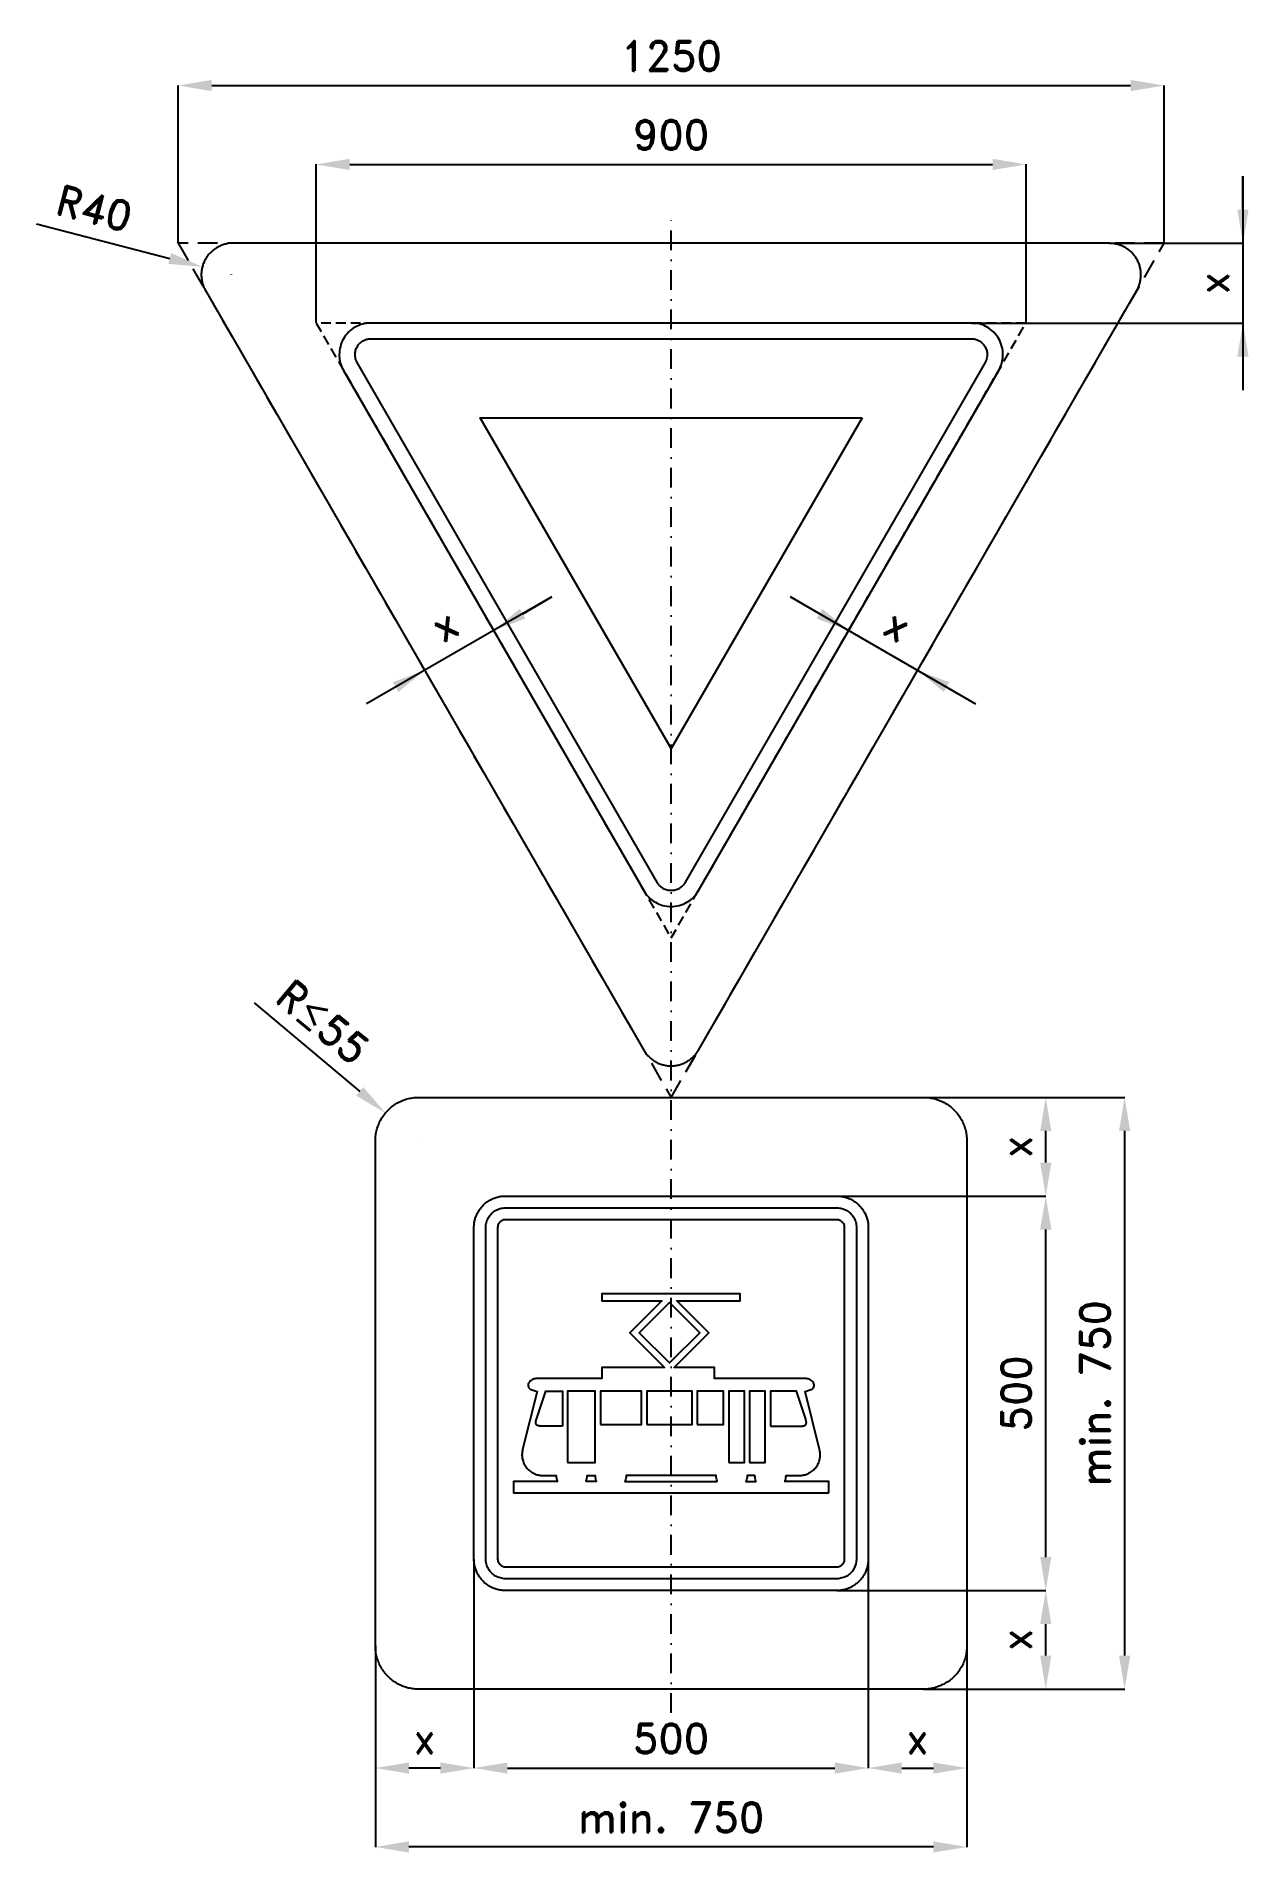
# Model space of a CAD drawing. Header units: millimetres. Extents: x -209 to 1328, y -218 to 2095.
import ezdxf

# ---------------------------------------------------------------- set-up
doc = ezdxf.new("R2010")
doc.units = ezdxf.units.MM
doc.header["$LTSCALE"] = 5
doc.linetypes.add('ČERCHOVANÁX2', pattern=[2, 1, -0.5, 0, -0.5])
doc.linetypes.add('ČÁRKOVANÁX2', pattern=[1.5, 1, -0.5])
doc.layers.add('Kóty', color=2, linetype='Continuous')
doc.layers.add('Značka', color=7, linetype='Continuous')
doc.styles.get("Standard").update_dxf_attribs({"font": 'romand.shx', "height": 37.5})
doc.dimstyles.get("Standard").update_dxf_attribs({"dimtxt": 37.5, "dimasz": 42.5, "dimexe": 0.18, "dimexo": 0.0625, "dimgap": 18.75, "dimtad": 1, "dimdec": 0, "dimzin": 0, "dimdsep": 46, "dimtxsty": 'Standard', "dimcen": 0.09, "dimadec": 0, "dimazin": 0, "dimtfac": 1, "dimtdec": 0, "dimtofl": 0, "dimtmove": 0, "dimatfit": 3, "dimfxl": 1, "dimtolj": 1, "dimtzin": 0, "dimarcsym": 0})

msp = doc.modelspace()

# ---------------------------------------------------------------- texts
at = {"layer": 'Kóty', "char_height": 37.5, "attachment_point": 5}
for s, insert, rotation in [('\\A1;x', (1283.2, 1782), 90), ('\\A1;x', (308.2, 1349), 30), ('\\A1;x', (883.2, 1349), 329.9925), ('\\A1;R{\\A0;≤}55', (154.2, 845.7), 320.0274)]:
    msp.add_mtext(s, dxfattribs=dict(at, insert=insert, rotation=rotation))

# ---------------------------------------------------------------- blocks, each defined once
blk = doc.blocks.new('*D0')
at = {"layer": 'Defpoints', "color": 0, "transparency": 16777216}
for p in [(1045.7, 1932.5), (145.7, 1731.5), (1045.7, 1731.5)]:
    blk.add_point(p, dxfattribs=at)
at = {"layer": 'Kóty', "color": 0, "lineweight": -2, "transparency": 16777216}
for p, q in [((145.7, 1731.6), (145.7, 1932.7)), ((188.2, 1932.5), (1003.2, 1932.5)), ((1045.7, 1731.6), (1045.7, 1932.7))]:
    blk.add_line(p, q, dxfattribs=at)
at = {"layer": 'Kóty', "color": 0, "transparency": 16777216}
for points in [[(188.2, 1939.6), (188.2, 1925.4), (145.7, 1932.5)], [(1003.2, 1939.6), (1003.2, 1925.4), (1045.7, 1932.5)]]:
    blk.add_solid(points, dxfattribs=at)
at = {"layer": 'Kóty', "color": 0, "transparency": 16777216, "insert": (595.7, 1970), "char_height": 37.5, "attachment_point": 5}
blk.add_mtext('\\A1;900', dxfattribs=at)
blk = doc.blocks.new('*D1')
at = {"layer": 'Defpoints', "color": 0, "transparency": 16777216}
for p in [(1220.7, 2032.5), (-29.3, 1832.5), (1220.7, 1832.5)]:
    blk.add_point(p, dxfattribs=at)
at = {"layer": 'Kóty', "color": 0, "lineweight": -2, "transparency": 16777216}
for p, q in [((-29.3, 1832.6), (-29.3, 2032.7)), ((13.2, 2032.5), (1178.2, 2032.5)), ((1220.7, 1832.6), (1220.7, 2032.7))]:
    blk.add_line(p, q, dxfattribs=at)
at = {"layer": 'Kóty', "color": 0, "transparency": 16777216}
for points in [[(13.2, 2039.6), (13.2, 2025.4), (-29.3, 2032.5)], [(1178.2, 2039.6), (1178.2, 2025.4), (1220.7, 2032.5)]]:
    blk.add_solid(points, dxfattribs=at)
at = {"layer": 'Kóty', "color": 0, "transparency": 16777216, "insert": (595.7, 2070), "char_height": 37.5, "attachment_point": 5}
blk.add_mtext('\\A1;1250', dxfattribs=at)
blk = doc.blocks.new('*D2')
at = {"layer": 'Defpoints', "color": 0, "transparency": 16777216}
for p in [(1.3, 1802.7), (38.2, 1793.2)]:
    blk.add_point(p, dxfattribs=at)
at = {"layer": 'Kóty', "color": 0, "lineweight": -2, "transparency": 16777216}
for p, q in [((-209, 1857), (-39.9, 1813.3)), ((38.1, 1793.2), (38.3, 1793.2)), ((38.2, 1793.1), (38.2, 1793.3))]:
    blk.add_line(p, q, dxfattribs=at)
at = {"layer": 'Kóty', "color": 0, "transparency": 16777216}
blk.add_solid([(-38.1, 1820.2), (-41.6, 1806.5), (1.3, 1802.7)], dxfattribs=at)
at = {"layer": 'Kóty', "color": 0, "transparency": 16777216, "insert": (-135.6, 1876.8), "char_height": 37.5, "attachment_point": 5, "rotation": 345.5339}
blk.add_mtext('\\A1;R40', dxfattribs=at)
blk = doc.blocks.new('*D3')
at = {"layer": 'Defpoints', "color": 0, "transparency": 16777216}
for p in [(345.7, 165), (220.7, 55), (220.7, -100)]:
    blk.add_point(p, dxfattribs=at)
at = {"layer": 'Kóty', "color": 0, "lineweight": -2, "transparency": 16777216}
for p, q in [((345.7, 164.9), (345.7, -100.2)), ((220.7, 54.9), (220.7, -100.2)), ((303.2, -100), (263.2, -100))]:
    blk.add_line(p, q, dxfattribs=at)
at = {"layer": 'Kóty', "color": 0, "transparency": 16777216}
for points in [[(263.2, -92.9), (263.2, -107.1), (220.7, -100)], [(303.2, -92.9), (303.2, -107.1), (345.7, -100)]]:
    blk.add_solid(points, dxfattribs=at)
at = {"layer": 'Kóty', "color": 0, "transparency": 16777216, "insert": (283.2, -62.5), "char_height": 37.5, "attachment_point": 5}
blk.add_mtext('\\A1;x', dxfattribs=at)
blk = doc.blocks.new('*D4')
at = {"layer": 'Defpoints', "color": 0, "transparency": 16777216}
for p in [(345.7, 165), (845.7, 165), (845.7, -100)]:
    blk.add_point(p, dxfattribs=at)
at = {"layer": 'Kóty', "color": 0, "lineweight": -2, "transparency": 16777216}
for p, q in [((345.7, 164.9), (345.7, -100.2)), ((845.7, 164.9), (845.7, -100.2)), ((388.2, -100), (803.2, -100))]:
    blk.add_line(p, q, dxfattribs=at)
at = {"layer": 'Kóty', "color": 0, "transparency": 16777216}
for points in [[(388.2, -92.9), (388.2, -107.1), (345.7, -100)], [(803.2, -92.9), (803.2, -107.1), (845.7, -100)]]:
    blk.add_solid(points, dxfattribs=at)
at = {"layer": 'Kóty', "color": 0, "transparency": 16777216, "insert": (595.7, -62.5), "char_height": 37.5, "attachment_point": 5}
blk.add_mtext('\\A1;500', dxfattribs=at)
blk = doc.blocks.new('*D5')
at = {"layer": 'Defpoints', "color": 0, "transparency": 16777216}
for p in [(845.7, 165), (970.7, 55), (970.7, -100)]:
    blk.add_point(p, dxfattribs=at)
at = {"layer": 'Kóty', "color": 0, "lineweight": -2, "transparency": 16777216}
for p, q in [((845.7, 164.9), (845.7, -100.2)), ((970.7, 54.9), (970.7, -100.2)), ((888.2, -100), (928.2, -100))]:
    blk.add_line(p, q, dxfattribs=at)
at = {"layer": 'Kóty', "color": 0, "transparency": 16777216}
for points in [[(888.2, -92.9), (888.2, -107.1), (845.7, -100)], [(928.2, -92.9), (928.2, -107.1), (970.7, -100)]]:
    blk.add_solid(points, dxfattribs=at)
at = {"layer": 'Kóty', "color": 0, "transparency": 16777216, "insert": (908.2, -62.5), "char_height": 37.5, "attachment_point": 5}
blk.add_mtext('\\A1;x', dxfattribs=at)
blk = doc.blocks.new('*D6')
at = {"layer": 'Defpoints', "color": 0, "transparency": 16777216}
for p in [(220.7, 55), (970.7, 55), (220.7, -200)]:
    blk.add_point(p, dxfattribs=at)
at = {"layer": 'Kóty', "color": 0, "lineweight": -2, "transparency": 16777216}
for p, q in [((220.7, 54.9), (220.7, -200.2)), ((970.7, 54.9), (970.7, -200.2)), ((928.2, -200), (263.2, -200))]:
    blk.add_line(p, q, dxfattribs=at)
at = {"layer": 'Kóty', "color": 0, "transparency": 16777216}
for points in [[(263.2, -192.9), (263.2, -207.1), (220.7, -200)], [(928.2, -192.9), (928.2, -207.1), (970.7, -200)]]:
    blk.add_solid(points, dxfattribs=at)
at = {"layer": 'Kóty', "color": 0, "transparency": 16777216, "insert": (595.7, -162.5), "char_height": 37.5, "attachment_point": 5}
blk.add_mtext('\\A1;min. 750', dxfattribs=at)
blk = doc.blocks.new('*D7')
at = {"layer": 'Defpoints', "color": 0, "transparency": 16777216}
for p in [(805.7, 125), (1070.7, 125), (915.7, 0)]:
    blk.add_point(p, dxfattribs=at)
at = {"layer": 'Kóty', "color": 0, "lineweight": -2, "transparency": 16777216}
for p, q in [((805.8, 125), (1070.9, 125)), ((1070.7, 42.5), (1070.7, 82.5)), ((915.8, 0), (1070.9, 0))]:
    blk.add_line(p, q, dxfattribs=at)
at = {"layer": 'Kóty', "color": 0, "transparency": 16777216}
for points in [[(1063.6, 82.5), (1077.8, 82.5), (1070.7, 125)], [(1063.6, 42.5), (1077.8, 42.5), (1070.7, 0)]]:
    blk.add_solid(points, dxfattribs=at)
at = {"layer": 'Kóty', "color": 0, "transparency": 16777216, "insert": (1033.2, 62.5), "char_height": 37.5, "attachment_point": 5, "rotation": 90}
blk.add_mtext('\\A1;x', dxfattribs=at)
blk = doc.blocks.new('*D8')
at = {"layer": 'Defpoints', "color": 0, "transparency": 16777216}
for p in [(805.7, 625), (1070.7, 625), (805.7, 125)]:
    blk.add_point(p, dxfattribs=at)
at = {"layer": 'Kóty', "color": 0, "lineweight": -2, "transparency": 16777216}
for p, q in [((805.8, 625), (1070.9, 625)), ((1070.7, 167.5), (1070.7, 582.5)), ((805.8, 125), (1070.9, 125))]:
    blk.add_line(p, q, dxfattribs=at)
at = {"layer": 'Kóty', "color": 0, "transparency": 16777216}
for points in [[(1063.6, 582.5), (1077.8, 582.5), (1070.7, 625)], [(1063.6, 167.5), (1077.8, 167.5), (1070.7, 125)]]:
    blk.add_solid(points, dxfattribs=at)
at = {"layer": 'Kóty', "color": 0, "transparency": 16777216, "insert": (1033.2, 375), "char_height": 37.5, "attachment_point": 5, "rotation": 90}
blk.add_mtext('\\A1;500', dxfattribs=at)
blk = doc.blocks.new('*D9')
at = {"layer": 'Defpoints', "color": 0, "transparency": 16777216}
for p in [(915.7, 750), (1070.7, 750), (805.7, 625)]:
    blk.add_point(p, dxfattribs=at)
at = {"layer": 'Kóty', "color": 0, "lineweight": -2, "transparency": 16777216}
for p, q in [((915.8, 750), (1070.9, 750)), ((1070.7, 667.5), (1070.7, 707.5)), ((805.8, 625), (1070.9, 625))]:
    blk.add_line(p, q, dxfattribs=at)
at = {"layer": 'Kóty', "color": 0, "transparency": 16777216}
for points in [[(1063.6, 707.5), (1077.8, 707.5), (1070.7, 750)], [(1063.6, 667.5), (1077.8, 667.5), (1070.7, 625)]]:
    blk.add_solid(points, dxfattribs=at)
at = {"layer": 'Kóty', "color": 0, "transparency": 16777216, "insert": (1033.2, 687.5), "char_height": 37.5, "attachment_point": 5, "rotation": 90}
blk.add_mtext('\\A1;x', dxfattribs=at)
blk = doc.blocks.new('*D10')
at = {"layer": 'Defpoints', "color": 0, "transparency": 16777216}
for p in [(915.7, 750), (915.7, 0), (1170.7, 0)]:
    blk.add_point(p, dxfattribs=at)
at = {"layer": 'Kóty', "color": 0, "lineweight": -2, "transparency": 16777216}
for p, q in [((915.8, 750), (1170.9, 750)), ((1170.7, 707.5), (1170.7, 42.5)), ((915.8, 0), (1170.9, 0))]:
    blk.add_line(p, q, dxfattribs=at)
at = {"layer": 'Kóty', "color": 0, "transparency": 16777216}
for points in [[(1163.6, 707.5), (1177.8, 707.5), (1170.7, 750)], [(1163.6, 42.5), (1177.8, 42.5), (1170.7, 0)]]:
    blk.add_solid(points, dxfattribs=at)
at = {"layer": 'Kóty', "color": 0, "transparency": 16777216, "insert": (1133.2, 375), "char_height": 37.5, "attachment_point": 5, "rotation": 90}
blk.add_mtext('\\A1;min. 750', dxfattribs=at)

# ---------------------------------------------------------------- dimensions: what is measured, and where the dimension line sits
at = {"layer": 'Kóty'}
for base, p1, p2, picture, middle in [((1220.7, 2032.5), (-29.3, 1832.5), (1220.7, 1832.5), '*D1', (595.7, 2070)), ((1045.7, 1932.5), (145.7, 1731.5), (1045.7, 1731.5), '*D0', (595.7, 1970)), ((845.7, -100), (345.7, 165), (845.7, 165), '*D4', (595.7, -62.5))]:
    dim = msp.add_linear_dim(base=base, p1=p1, p2=p2, dimstyle='Standard', dxfattribs=at)
    dim.commit()
    dim.dimension.update_dxf_attribs({"geometry": picture, "text_midpoint": middle})
dim = msp.add_radius_dim(center=(38.2, 1793.2), mpoint=(1.3, 1802.7), text='R40', dimstyle='Standard', dxfattribs=at)
dim.commit()
dim.dimension.update_dxf_attribs({"geometry": '*D2', "text_midpoint": (-135.6, 1876.8)})
for base, p1, p2, text, picture, middle in [((1070.7, 750), (805.7, 625), (915.7, 750), 'x', '*D9', (1033.2, 687.5)), ((1170.7, 0), (915.7, 750), (915.7, 0), 'min. 750', '*D10', (1133.2, 375)), ((1070.7, 125), (915.7, 0), (805.7, 125), 'x', '*D7', (1033.2, 62.5))]:
    dim = msp.add_linear_dim(base=base, p1=p1, p2=p2, angle=90, text=text, dimstyle='Standard', dxfattribs=at)
    dim.commit()
    dim.dimension.update_dxf_attribs({"geometry": picture, "text_midpoint": middle})
dim = msp.add_linear_dim(base=(1070.7, 625), p1=(805.7, 125), p2=(805.7, 625), angle=90, dimstyle='Standard', dxfattribs=at)
dim.commit()
dim.dimension.update_dxf_attribs({"geometry": '*D8', "text_midpoint": (1033.2, 375)})
for base, p1, p2, text, picture, middle in [((220.7, -100), (345.7, 165), (220.7, 55), 'x', '*D3', (283.2, -62.5)), ((970.7, -100), (845.7, 165), (970.7, 55), 'x', '*D5', (908.2, -62.5)), ((220.7, -200), (970.7, 55), (220.7, 55), 'min. 750', '*D6', (595.7, -162.5))]:
    dim = msp.add_linear_dim(base=base, p1=p1, p2=p2, text=text, dimstyle='Standard', dxfattribs=at)
    dim.commit()
    dim.dimension.update_dxf_attribs({"geometry": picture, "text_midpoint": middle})

# ---------------------------------------------------------------- linework, layer by layer
at = {"layer": 'Kóty'}
for p, q in [((1320.7, 1875), (1320.7, 1917.5)), ((1320.7, 1917.5), (1320.7, 1646.5)), ((1151.5, 1832.5), (1320.9, 1832.5)), ((976.5, 1731.5), (1320.9, 1731.5)), ((444.3, 1384.3), (209.6, 1248.8)), ((407.5, 1363), (444.3, 1384.3)), ((783.9, 1363.1), (747.1, 1384.3)), ((747.1, 1384.3), (981.8, 1248.8)), ((370.7, 1341.8), (370.6, 1342)), ((820.7, 1341.9), (820.8, 1342)), ((283.2, 1291.3), (283.1, 1291.4)), ((908.2, 1291.3), (908.3, 1291.4)), ((67.1, 869.8), (200.9, 757.6)), ((273.5, 696.7), (273.7, 696.7)), ((273.6, 696.6), (273.6, 696.8))]:
    msp.add_line(p, q, dxfattribs=at)
for points in [[(1313.6, 1875), (1327.8, 1875), (1320.7, 1832.5)], [(1313.6, 1689), (1327.8, 1689), (1320.7, 1731.5)], [(404, 1369.2), (411, 1356.9), (370.7, 1341.8)], [(787.4, 1369.2), (780.4, 1356.9), (820.7, 1341.8)], [(242.8, 1276.2), (249.9, 1263.9), (283.2, 1291.3)], [(948.5, 1276.1), (941.5, 1263.9), (908.2, 1291.3)], [(205.5, 763), (196.4, 752.2), (233.5, 730.3)]]:
    msp.add_solid(points, dxfattribs=at)
at = {"layer": 'Značka', "color": 6, "linetype": 'ČERCHOVANÁX2', "lineweight": 25, "ltscale": 5}
msp.add_line((595.7, -30), (595.7, 1862.8), dxfattribs=at)
at = {"layer": 'Značka', "color": 6, "linetype": 'ČÁRKOVANÁX2', "ltscale": 5}
msp.add_lwpolyline([(595.7, 750), (1220.7, 1832.5), (-29.3, 1832.5), (595.7, 750)], dxfattribs=at)
at = {"layer": 'Značka', "color": 5}
for points in [[(1151.4, 1832.5), (40, 1832.5), (39.5, 1832.5), (38.9, 1832.5), (33.7, 1832.1, 0.035592), (28.6, 1830.9, 0.036102), (23.7, 1829.1, 0.034693), (19.1, 1826.6, 0.034135), (14.8, 1823.6, 0.034431), (11, 1820.1, 0.034538), (7.6, 1816.1, 0.034438), (4.8, 1811.6, 0.034399), (2.6, 1806.9, 0.034381), (1.1, 1801.9, 0.034415), (0.2, 1796.7, 0.034561), (0, 1791.5, 0.034423), (0.5, 1786.3, 0.033914), (1.6, 1781.2, 0.028196), (3, 1777.2, 0.030164), (4.9, 1773.4), (5.1, 1772.9), (5.3, 1772.5), (561.1, 810), (561.3, 809.5), (561.6, 809.1, 0.033286), (564.6, 804.8, 0.035586), (568.2, 801, 0.036142), (572.2, 797.6, 0.034698), (576.6, 794.8, 0.034135), (581.4, 792.6, 0.034424), (586.4, 791.1, 0.034531), (591.5, 790.2, 0.03444), (596.8, 790, 0.034399), (602, 790.5, 0.034374), (607.1, 791.6, 0.034413), (612, 793.4, 0.034536), (616.6, 795.9, 0.034403), (620.9, 798.9, 0.033937), (624.7, 802.5, 0.02822), (627.5, 805.7, 0.030127), (629.9, 809.2), (630.1, 809.6), (630.3, 810), (1186.1, 1772.5), (1186.3, 1773), (1186.6, 1773.4, 0.033457), (1188.8, 1778.2, 0.03554), (1190.3, 1783.2, 0.036065), (1191.2, 1788.4, 0.034705), (1191.4, 1793.6, 0.034158), (1190.9, 1798.8, 0.034438), (1189.8, 1803.9, 0.034508), (1188, 1808.8, 0.03439), (1185.5, 1813.4, 0.034405), (1182.5, 1817.7, 0.0344), (1179, 1821.6, 0.034411), (1174.9, 1824.9, 0.034543), (1170.5, 1827.7, 0.034376), (1165.8, 1829.9, 0.033857), (1160.8, 1831.4, 0.028176), (1156.6, 1832.2, 0.030324), (1152.4, 1832.5), (1151.9, 1832.5), (1151.4, 1832.5)], [(180.3, 1671.5), (561.1, 1012.1), (562.2, 1010.3), (563.3, 1008.6, 0.055765), (568.9, 1002.3, 0.055977), (575.7, 997.4, 0.069563), (585.3, 993.4, 0.069791), (595.7, 992.1, 0.069502), (606.1, 993.4, 0.067732), (615.7, 997.4, 0.055936), (622.6, 1002.3, 0.061135), (628.1, 1008.6, 0.012245), (629.2, 1010.3), (630.3, 1012.1), (1011.1, 1671.5), (1012, 1673.4), (1013, 1675.2, 0.055704), (1015.6, 1683.2, 0.055984), (1016.4, 1691.5, 0.069584), (1015.1, 1701.9, 0.069766), (1011.1, 1711.5, 0.069471), (1004.8, 1719.8, 0.067766), (996.4, 1726.2, 0.055955), (988.8, 1729.7, 0.061095), (980.6, 1731.3), (978.5, 1731.4), (976.4, 1731.5), (215, 1731.5), (212.9, 1731.4), (210.8, 1731.3, 0.05582), (202.6, 1729.6, 0.056004), (195, 1726.2, 0.069583), (186.6, 1719.9, 0.069793), (180.3, 1711.5, 0.069493), (176.3, 1701.9, 0.067786), (175, 1691.5, 0.055935), (175.8, 1683.1, 0.060944), (178.4, 1675.2), (179.4, 1673.4), (180.3, 1671.5)], [(275.7, 0), (275.5, 0), (275.3, 0, -0.03218), (268.2, 0.5, -0.035443), (261.2, 1.9, -0.036267), (254.4, 4.2, -0.03442), (248.1, 7.4, -0.03372), (242.2, 11.4, -0.034084), (236.8, 16.1, -0.034209), (232.1, 21.4, -0.034228), (228.1, 27.4, -0.034046), (225, 33.7, -0.033412), (222.7, 40.5, -0.034129), (221.2, 47.5, -0.036745), (220.7, 54.6), (220.7, 54.8), (220.7, 55), (220.7, 695), (220.7, 695.2), (220.7, 695.4, -0.032179), (221.2, 702.5, -0.035444), (222.7, 709.5, -0.036264), (224.9, 716.3, -0.034421), (228.1, 722.6, -0.033716), (232.1, 728.6, -0.034089), (236.8, 733.9, -0.034213), (242.1, 738.6, -0.034228), (248.1, 742.6, -0.034042), (254.4, 745.7, -0.033411), (261.2, 748.1, -0.034124), (268.2, 749.5, -0.036743), (275.3, 750), (275.5, 750), (275.7, 750), (915.7, 750), (915.9, 750), (916.1, 750, -0.032188), (923.2, 749.5, -0.035446), (930.2, 748.1, -0.036272), (937, 745.8, -0.034417), (943.3, 742.6, -0.033723), (949.3, 738.6, -0.034095), (954.6, 733.9, -0.034212), (959.3, 728.6, -0.034229), (963.3, 722.6, -0.034038), (966.4, 716.3, -0.033411), (968.8, 709.5, -0.034126), (970.2, 702.5, -0.036744), (970.7, 695.4), (970.7, 695.2), (970.7, 695), (970.7, 55), (970.7, 54.8), (970.7, 54.6, -0.032188), (970.2, 47.5, -0.035446), (968.8, 40.5, -0.036274), (966.5, 33.7, -0.034416), (963.3, 27.4, -0.033728), (959.3, 21.4, -0.034092), (954.6, 16.1, -0.034208), (949.3, 11.4, -0.03423), (943.3, 7.4, -0.034041), (937, 4.3, -0.033411), (930.2, 1.9, -0.034128), (923.2, 0.5, -0.036745), (916.1, 0), (915.9, 0), (915.7, 0), (275.7, 0)], [(385.7, 125), (385.5, 125), (385.4, 125, -0.032177), (380.2, 125.4, -0.035443), (375.2, 126.4, -0.036259), (370.2, 128.1, -0.034414), (365.6, 130.4, -0.033731), (361.3, 133.3, -0.034066), (357.4, 136.7, -0.034205), (354, 140.6, -0.034226), (351.1, 144.9, -0.03405), (348.8, 149.5, -0.033418), (347.1, 154.4, -0.034151), (346.1, 159.5, -0.036741), (345.7, 164.7), (345.7, 164.8), (345.7, 165), (345.7, 585), (345.7, 585.2), (345.7, 585.3, -0.032177), (346.1, 590.5, -0.035443), (347.1, 595.6, -0.036259), (348.8, 600.5, -0.034425), (351.1, 605.1, -0.033741), (354, 609.4, -0.034066), (357.4, 613.3, -0.034182), (361.3, 616.7, -0.034226), (365.6, 619.6, -0.034056), (370.2, 621.9, -0.033425), (375.2, 623.6, -0.034151), (380.2, 624.7, -0.036743), (385.4, 625), (385.5, 625), (385.7, 625), (805.7, 625), (805.9, 625), (806, 625, -0.032177), (811.2, 624.6, -0.035443), (816.3, 623.6, -0.036259), (821.2, 621.9, -0.034425), (825.8, 619.6, -0.033741), (830.1, 616.7, -0.034066), (834, 613.3, -0.034182), (837.4, 609.4, -0.034226), (840.3, 605.1, -0.034056), (842.6, 600.5, -0.033425), (844.3, 595.6, -0.034151), (845.4, 590.5, -0.036743), (845.7, 585.3), (845.7, 585.2), (845.7, 585), (845.7, 165), (845.7, 164.8), (845.7, 164.7, -0.032179), (845.3, 159.5, -0.035443), (844.3, 154.4, -0.036259), (842.6, 149.5, -0.034419), (840.3, 144.9, -0.033729), (837.4, 140.6, -0.034073), (834, 136.7, -0.034191), (830.1, 133.3, -0.034225), (825.8, 130.4, -0.034056), (821.2, 128.1, -0.033414), (816.3, 126.4, -0.034128), (811.2, 125.3, -0.036743), (806, 125), (805.9, 125), (805.7, 125), (385.7, 125)], [(385.7, 140), (385.6, 140), (385.5, 140, -0.032201), (382.3, 140.2, -0.035429), (379.1, 140.9, -0.036236), (376, 141.9, -0.034417), (373.1, 143.4, -0.033715), (370.5, 145.2, -0.034091), (368, 147.3, -0.034221), (365.9, 149.7, -0.034225), (364.1, 152.4, -0.034051), (362.6, 155.3, -0.033431), (361.6, 158.4, -0.034177), (360.9, 161.6, -0.036734), (360.7, 164.8), (360.7, 164.9), (360.7, 165), (360.7, 585), (360.7, 585.1), (360.7, 585.2, -0.032201), (360.9, 588.4, -0.035466), (361.6, 591.6, -0.036308), (362.6, 594.7, -0.034484), (364.1, 597.6, -0.033716), (365.9, 600.3, -0.034119), (368, 602.7, -0.034209), (370.5, 604.8, -0.034225), (373.1, 606.6, -0.034043), (376, 608.1, -0.033424), (379.1, 609.1, -0.03417), (382.3, 609.8, -0.036735), (385.5, 610), (385.6, 610), (385.7, 610), (805.7, 610), (805.8, 610), (805.9, 610, -0.032201), (809.1, 609.8, -0.035466), (812.3, 609.1, -0.036308), (815.4, 608.1, -0.034484), (818.3, 606.6, -0.033716), (821, 604.8, -0.034119), (823.4, 602.7, -0.034209), (825.5, 600.3, -0.034225), (827.3, 597.6, -0.034043), (828.8, 594.7, -0.033424), (829.8, 591.6, -0.03417), (830.5, 588.4, -0.036735), (830.7, 585.2), (830.7, 585.1), (830.7, 585), (830.7, 165), (830.7, 164.9), (830.7, 164.8), (830.5, 161.6), (829.8, 158.4), (828.8, 155.3), (827.3, 152.4), (825.5, 149.7, -0.034118), (823.4, 147.3, -0.03418), (821, 145.2, -0.034225), (818.3, 143.4, -0.034026), (815.4, 141.9, -0.033406), (812.3, 140.9, -0.034133), (809.1, 140.2, -0.036735), (805.9, 140), (805.8, 140), (805.7, 140), (385.7, 140)], [(385.7, 155), (805.7, 155), (805.7, 155), (805.8, 155, 0.032185), (807.1, 155.1, 0.035504), (808.3, 155.4, 0.036293), (809.6, 155.8), (810.7, 156.4), (811.8, 157.1), (812.8, 157.9), (813.6, 158.9), (814.4, 160), (814.9, 161.1), (815.4, 162.4), (815.6, 163.6), (815.7, 164.9), (815.7, 165), (815.7, 165), (815.7, 585), (815.7, 585), (815.7, 585.1), (815.6, 586.4), (815.4, 587.6), (814.9, 588.9), (814.4, 590), (813.6, 591.1), (812.8, 592.1), (811.8, 592.9), (810.7, 593.7), (809.6, 594.2, 0.033364), (808.3, 594.7, 0.034117), (807.1, 594.9, 0.036723), (805.8, 595), (805.7, 595), (805.7, 595), (385.7, 595), (385.7, 595), (385.6, 595, 0.032279), (384.3, 594.9, 0.035412), (383.1, 594.7, 0.036204), (381.8, 594.2, 0.034382), (380.7, 593.7, 0.03369), (379.6, 592.9, 0.034129), (378.6, 592.1, 0.03425), (377.8, 591.1, 0.034301), (377.1, 590), (376.5, 588.9), (376.1, 587.6), (375.8, 586.4), (375.7, 585.1), (375.7, 585), (375.7, 585), (375.7, 165), (375.7, 165), (375.7, 164.9), (375.8, 163.6), (376.1, 162.4), (376.5, 161.1), (377.1, 160), (377.8, 158.9), (378.6, 157.9), (379.6, 157.1), (380.7, 156.4), (381.8, 155.8, 0.033453), (383.1, 155.4, 0.034162), (384.3, 155.1, 0.03677), (385.6, 155), (385.7, 155), (385.7, 155)], [(795.7, 249), (795.7, 263.2), (739.9, 263.2), (740.1, 263.6), (740.2, 264), (740.7, 265.4), (741.1, 267), (741.3, 268.5), (741.4, 270.1), (741.5, 270.5), (741.5, 270.9), (758.4, 270.9, 0.003067), (759.6, 270.9, 0.009258), (760.8, 271, 0.048405), (765.5, 271.8, 0.048465), (770, 273.6, 0.060289), (775, 276.7, 0.060527), (779.2, 281, 0.060186), (782.3, 286.1, 0.058685), (784.2, 291.7, 0.048489), (784.8, 296.5, 0.052992), (784.4, 301.2), (784.2, 302.4), (784, 303.6), (765.6, 377.2), (773, 379.7), (773.2, 379.8), (773.5, 379.9, 0.048129), (774.4, 380.4), (775.2, 381), (776.1, 382), (776.7, 383.2), (777, 384.5), (777, 385.8), (776.7, 387.1), (776.2, 388.3, 0.092284), (774.2, 390.6, 0.063441), (771.5, 392.3, 0.047547), (769.2, 393.2, 0.058286), (766.8, 393.6), (766.2, 393.6), (765.6, 393.6), (650.5, 393.6), (650.5, 407.9), (599.7, 407.9), (643.5, 451.7), (602.9, 492.3), (683.4, 492.3), (683.4, 501), (508, 501), (508, 492.3), (584.1, 492.3), (543.5, 451.7), (587.4, 407.9), (508, 407.9), (508, 393.6), (425.8, 393.6, 0.00326), (425.2, 393.6, 0.010178), (424.6, 393.6, 0.052362), (422.2, 393.2, 0.051273), (419.9, 392.3, 0.052826), (417.8, 391, 0.058113), (416, 389.3), (415.6, 388.8), (415.2, 388.3), (415.1, 388.1), (415, 387.8), (414.6, 386.8), (414.4, 385.8, 0.060164), (414.4, 384.5, 0.060299), (414.7, 383.2, 0.059985), (415.3, 382, 0.058425), (416.2, 381), (417, 380.4, 0.0528), (417.9, 379.9), (418.2, 379.8), (418.4, 379.7), (425.8, 377.2), (407.4, 303.6), (407.2, 302.4), (407, 301.2, 0.048411), (406.6, 296.5, 0.048485), (407.2, 291.7, 0.060303), (409.1, 286.1, 0.06052), (412.2, 281, 0.060177), (416.4, 276.7, 0.058665), (421.4, 273.6, 0.048492), (425.9, 271.8, 0.052978), (430.6, 271, 0.010545), (431.8, 270.9), (433, 270.9), (450, 270.9), (450, 270.5), (450, 270.1), (450.1, 268.5), (450.3, 267), (450.7, 265.4), (451.2, 264), (451.4, 263.6), (451.5, 263.2), (395.7, 263.2), (395.7, 249), (795.7, 249)], [(721.5, 333.5), (759, 333.5), (759.3, 333.5), (759.6, 333.5), (759.7, 333.5), (759.8, 333.5), (760.2, 333.5), (760.5, 333.5), (761, 333.5, 0.00599), (761.4, 333.5, 0.00893), (761.8, 333.5), (762.3, 333.5), (762.7, 333.6), (763.1, 333.6), (763.4, 333.7), (763.6, 333.7), (763.9, 333.8), (764.1, 333.8), (764.3, 333.9), (764.6, 334), (764.8, 334.1), (765, 334.2), (765.1, 334.2), (765.3, 334.3), (765.4, 334.4), (765.5, 334.4), (765.6, 334.5), (765.8, 334.6), (765.8, 334.7), (765.9, 334.7), (766, 334.8), (766, 334.8), (766.4, 335.2), (766.7, 335.6), (766.9, 336.1), (767.1, 336.6), (767.2, 337.4), (767.2, 338.2), (767.2, 338.8), (767.1, 339.4), (766.9, 340.4), (766.7, 341.4), (766.6, 341.7), (766.5, 342), (754.6, 377.8), (721.5, 377.8), (721.5, 333.5)]]:
    msp.add_lwpolyline(points, format="xyb", dxfattribs=at)
at = {"layer": 'Značka', "color": 6, "linetype": 'ČÁRKOVANÁX2', "ltscale": 2.5}
msp.add_lwpolyline([(145.7, 1731.5), (595.7, 952.1), (1045.7, 1731.5)], close=True, dxfattribs=at)
at = {"layer": 'Značka', "color": 1}
msp.add_lwpolyline([(215, 1711.5), (976.4, 1711.5), (977.5, 1711.5), (978.5, 1711.4, -0.055827), (982.6, 1710.6, -0.055978), (986.4, 1708.8, -0.06957), (990.6, 1705.7, -0.0698), (993.7, 1701.5, -0.069505), (995.8, 1696.7, -0.067817), (996.4, 1691.5, -0.05594), (996, 1687.3, -0.060884), (994.7, 1683.4), (994.2, 1682.4), (993.7, 1681.5), (613, 1022.1), (612.5, 1021.2), (611.9, 1020.3, -0.055851), (609.1, 1017.2, -0.056035), (605.7, 1014.8, -0.069572), (600.9, 1012.7, -0.069722), (595.7, 1012.1, -0.069441), (590.5, 1012.7, -0.067777), (585.7, 1014.8, -0.056003), (582.3, 1017.2, -0.061153), (579.5, 1020.3), (578.9, 1021.2), (578.4, 1022.1), (197.7, 1681.5), (197.2, 1682.4), (196.7, 1683.4, -0.055638), (195.4, 1687.3, -0.055936), (195, 1691.5, -0.069571), (195.6, 1696.7, -0.069831), (197.7, 1701.5, -0.069542), (200.8, 1705.7, -0.067712), (205, 1708.8, -0.055915), (208.8, 1710.6, -0.061099), (212.9, 1711.4), (213.9, 1711.5), (215, 1711.5)], format="xyb", dxfattribs=at)
msp.add_lwpolyline([(837.9, 1611.5), (595.7, 1192.1), (353.5, 1611.5)], close=True, dxfattribs=at)
at = {"layer": 'Značka', "color": 5}
for points in [[(555.2, 451.7), (593.5, 490.1), (631.9, 451.7), (593.5, 413.4), (555.2, 451.7)], [(457.9, 333.5), (432.4, 333.5), (432.1, 333.5), (431.8, 333.5), (431.7, 333.5), (431.6, 333.5), (431.2, 333.5), (430.9, 333.5), (430.5, 333.5), (430, 333.5), (429.6, 333.5), (429.1, 333.5), (428.7, 333.6), (428.3, 333.6), (428, 333.7), (427.8, 333.7), (427.6, 333.8), (427.3, 333.8), (427.1, 333.9), (426.9, 334), (426.6, 334.1), (426.4, 334.2), (426.3, 334.2), (426.2, 334.3), (426, 334.4), (425.9, 334.4), (425.8, 334.5), (425.7, 334.6), (425.6, 334.7), (425.5, 334.7), (425.5, 334.8), (425.4, 334.8), (425.1, 335.2), (424.7, 335.6), (424.5, 336.1), (424.3, 336.6), (424.2, 337.4), (424.2, 338.2), (424.2, 338.8), (424.3, 339.4), (424.5, 340.4), (424.7, 341.4), (424.8, 341.7), (424.9, 342), (436.8, 377.8), (457.9, 377.8), (457.9, 333.5)], [(464.5, 287.4), (499.5, 287.4), (499.5, 377.8), (464.5, 377.8), (464.5, 287.4)], [(506.1, 335.6), (558.2, 335.6), (558.2, 377.8), (506.1, 377.8), (506.1, 335.6)], [(564.7, 335.6), (622.3, 335.6), (622.3, 377.8), (564.7, 377.8), (564.7, 335.6)], [(628.9, 335.6), (662.3, 335.6), (662.3, 377.8), (628.9, 377.8), (628.9, 335.6)], [(668.9, 287.4), (688.6, 287.4), (688.6, 377.8), (668.9, 377.8), (668.9, 287.4)], [(695.2, 287.4), (714.9, 287.4), (714.9, 377.8), (695.2, 377.8), (695.2, 287.4)], [(487.9, 263.2), (488, 263.6), (488.1, 264), (488.6, 265.4), (489, 267), (489.3, 268.5), (489.4, 270.1), (489.4, 270.5), (489.4, 270.9), (499.3, 270.9), (499.3, 270.5), (499.3, 270.1), (499.4, 268.5), (499.7, 267), (500, 265.4), (500.5, 264), (500.7, 263.6), (500.8, 263.2), (487.9, 263.2)], [(654.2, 263.2), (654.1, 263.6), (654, 264), (653.5, 265.4), (653.1, 267), (652.8, 268.5), (652.7, 270.1), (652.7, 270.5), (652.7, 270.9), (538.7, 270.9), (538.7, 270.5), (538.7, 270.1), (538.6, 268.5), (538.3, 267), (538, 265.4), (537.5, 264), (537.3, 263.6), (537.2, 263.2), (654.2, 263.2)], [(703.6, 263.2), (703.4, 263.6), (703.3, 264), (702.8, 265.4), (702.4, 267), (702.1, 268.5), (702, 270.1), (702, 270.5), (702, 270.9), (692.1, 270.9), (692.1, 270.5), (692.1, 270.1), (692, 268.5), (691.8, 267), (691.4, 265.4), (690.9, 264), (690.7, 263.6), (690.6, 263.2), (703.6, 263.2)]]:
    msp.add_lwpolyline(points, dxfattribs=at)

msp.set_redraw_order([(e.dxf.handle, doc.entitydb.next_handle()) for e in msp.query("TEXT MTEXT ATTDEF DIMENSION ARC_DIMENSION")])  # texts and dimensions are drawn at this point

doc.saveas('drawing.dxf')
